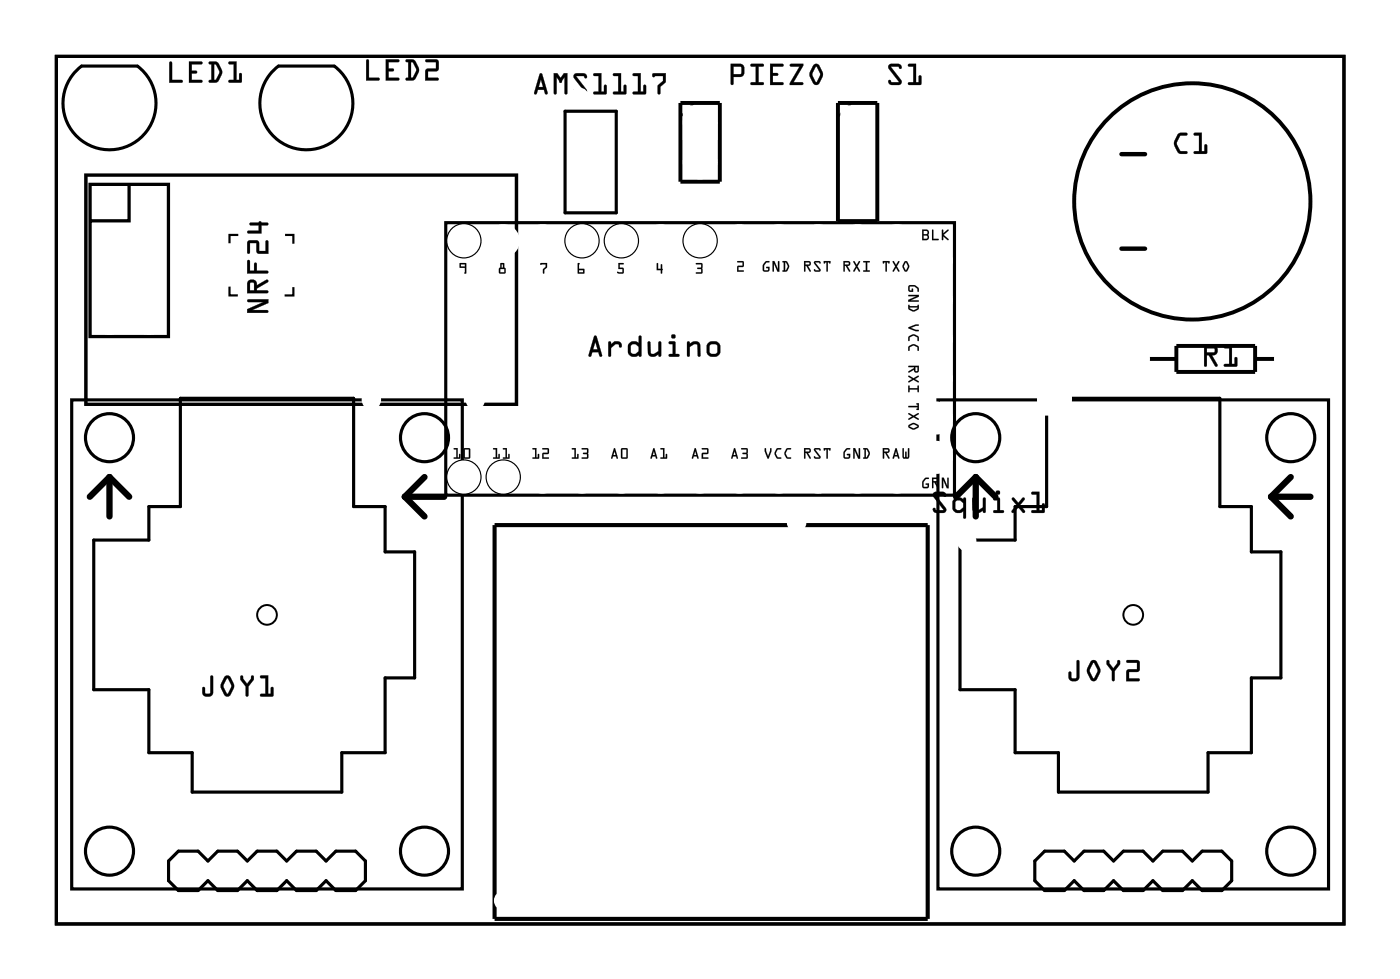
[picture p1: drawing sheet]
<svg xmlns="http://www.w3.org/2000/svg" width="90mm" height="63mm" viewBox="0 0 90 63" stroke-linecap="round" stroke-linejoin="round" font-family="sans-serif">
<g fill="none" stroke="#000" stroke-width=".2">
<path d="M3.6 3.6h83.1v56h-83.1zM5.3 4.3h3.6M5.3 4.3a3 3 0 0 0-.5 4.4 3 3 0 0 0 4.5 0 3 3 0 0 0-.4-4.4M17.5 4.6l.5-.3h3.6a3 3 0 0 1 .5 4.2 3 3 0 0 1-4.3 .4 3 3 0 0 1-.3-4.3zM28.8 14.4h32.8v17.5h-32.8zM36.5 7.2h3.3v6.5h-3.3zM4.6 25.8h25.2v31.5h-25.2zM11.6 25.7h11.2v7h2v2.9h1.9v8.1h-1.9v4.9h-2.8v2.5h-9.6v-2.5h-2.8v-4.1h-3.6v-9.7h3.6v-2.1h2zM60.5 25.8h25.2v31.5h-25.2zM67.5 25.7h11.2v7h2v2.9h1.9v8.1h-1.9v4.9h-2.8v2.5h-9.6v-2.5h-2.8v-4.1h-3.6v-9.7h3.6v-2.1h2zM11.5 54.9h1.3l.6 .6 .6-.6h1.3l.7 .6 .6-.6h1.3l.6 .6 .6-.6h1.3l.6 .6 .7-.6h1.2l.7 .6v1.3l-.7 .6h-1.2l-.7-.6-.6 .6h-1.3l-.6-.6-.6 .6h-1.3l-.6-.6-.7 .6h-1.3l-.6-.6-.6 .6h-1.3l-.6-.6v-1.3zM67.4 54.9h1.3l.6 .6 .6-.6h1.3l.6 .6 .7-.6h1.2l.7 .6 .6-.6h1.3l.6 .6 .6-.6h1.3l.7 .6v1.3l-.7 .6h-1.3l-.6-.6-.6 .6h-1.3l-.6-.6-.7 .6h-1.2l-.7-.6-.6 .6h-1.3l-.6-.6-.6 .6h-1.3l-.6-.6v-1.3z"/>
<circle cx="7.1" cy="28.2" r="1.55"/>
<circle cx="27.4" cy="28.2" r="1.55"/>
<circle cx="62.9" cy="28.2" r="1.55"/>
<circle cx="83.3" cy="28.2" r="1.55"/>
<circle cx="7.1" cy="54.9" r="1.55"/>
<circle cx="27.4" cy="54.9" r="1.55"/>
<circle cx="62.9" cy="54.9" r="1.55"/>
<circle cx="83.3" cy="54.9" r="1.55"/>
</g>
<g fill="#000">
<path d="M34.9 17h.4v.3l-.2 .1v.2l-.1-.2 .2-.2v-.1h-.3zM39.9 17h.3l-.2 .1v.2h.2v.3h-.4v-.1l.4 .1v-.2h-.3zM42.4 17l.1 .3h.1v-.2h.1l.1 .3-.1 .2-.1-.2h-.2zM44.9 17h.4v.6h-.4h.3v-.2l-.2-.1h.2v-.2h-.3zM47.6 16.9h.4v.3h-.4v.2h.4v.1h-.5l.1-.3 .3-.1v-.2h-.3z"/>
<path d="M3.6 3.6h83.1v56h-83.1zM3.6 3.6v56h83.1v-56z"/>
<path d="M10.9 4l.2 .1v1.1l.6-.1a.1 .1 0 0 1 .1 .1 .1 .1 0 0 1-.1 .1h-.8zM11 4l-.1 1.3h.8v-.1h-.6v-1.1zM12.2 4h.8a.1 .1 0 0 1 .1 .1 .1 .1 0 0 1-.1 .1l-.6-.1v.5h.2a.1 .1 0 0 1 .1 .1 .1 .1 0 0 1-.1 0h-.2v.5l.6-.1a.1 .1 0 0 1 .1 .1 .1 .1 0 0 1-.1 .1h-.8zM12.2 4v1.3h.8v-.1h-.6v-.5h.3v-.1h-.3v-.5h.6v-.1zM13.5 4h.5l.3 .7-.2 .6h-.6a.1 .1 0 0 1 0-.1 .1 .1 0 0 1 0-.1l.1 .1v-1.1h-.1zM13.5 4v.1h.1v1.1h-.1v.1h.4l.4-.5v-.3l-.3-.5zM13.8 4.1v1.1l.1-.1 .2-.4-.2-.5zM13.8 4.1l.2 .1 .2 .5-.3 .5h-.1zM14.8 4h.5v1.2h.1v-.4a.1 .1 0 0 1 .1-.1 .1 .1 0 0 1 .1 .1v.5h-.8a.1 .1 0 0 1-.1-.1 .1 .1 0 0 1 .1-.1l.3 .1v-1.1h-.3zM14.8 4v.1h.3v1.1h-.3l-.1 .1h.8v-.6l-.1 .1v.4h-.2l.1-1.2z"/>
<path d="M10.9 4l.2 .1v1.1h.6v.1h-.8zM12.2 4h.9l-.1 .1h-.6v.5h.3v.1h-.3v.5h.6v.1h-.8zM13.5 4h.5a.8 .8 0 0 1 .1 1.2l-.2 .1h-.4v-.1h.1v-1.1h-.1zM13.8 4.1v1.1h.1l.3-.5-.2-.5zM14.8 4h.5v1.2h.1v-.4l.1-.1v.6h-.8l.1-.1h.3v-1.1h-.3z"/>
<path d="M23.6 3.9h.2v1.1h.6a.1 .1 0 0 1 .1 .1 .1 .1 0 0 1-.1 .1h-.8zM23.7 3.9l-.1 1.3h.8v-.2h-.6v-1.1zM24.9 3.8h.8a.1 .1 0 0 1 .1 .1 .1 .1 0 0 1-.1 .1h-.6v.4h.2a.1 .1 0 0 1 .1 .1 .1 .1 0 0 1-.1 .1h-.2v.4h.6a.1 .1 0 0 1 .1 .1 .1 .1 0 0 1-.1 .1h-.8zM24.9 3.8v1.4h.8v-.2h-.6v-.4h.3v-.1v-.1h-.3v-.4h.6v-.1zM26.2 3.9h.5l.3 .6-.2 .6-.6 .1a.1 .1 0 0 1 0-.1 .1 .1 0 0 1 0-.1h.1v-1h-.1zM26.2 3.9v.1h.1v1h-.1v.1l.4 .1 .4-.5v-.4l-.3-.4zM26.5 4v1h.1l.2-.5-.2-.4zM26.5 4l.2 .1 .2 .4-.3 .5h-.1zM27.5 3.9l.6-.1 .2 .1v.7h-.7v.4h.6a.1 .1 0 0 1 .1 .1 .1 .1 0 0 1-.1 .1h-.8l.1-.7 .6-.1v-.4h-.6zM27.5 3.9v.1h.6v.4l-.6 .1-.1 .7h.8v-.2h-.6v-.4l.6-.1 .1-.6-.2-.1z"/>
<path d="M23.6 3.9h.2v1.1h.6v.2h-.8zM24.9 3.8l.9 .1-.1 .1h-.6v.4h.3v.1v.1h-.3v.4h.6v.2h-.8zM26.2 3.9h.5a.8 .8 0 0 1 .1 1.1l-.2 .2-.4-.1v-.1h.1v-1h-.1zM26.5 4v1h.1l.3-.5-.2-.4zM27.5 3.9l.6-.1 .2 .1-.1 .6-.6 .1v.4h.6v.2h-.8l.1-.7 .6-.1v-.4h-.6z"/>
<path d="M29.7 17h.4v.7l-.2-.1 .1-.3h-.4zM29.7 17l-.1 .2 .4 .1v.3h.1v-.6zM29.7 17.1v.1h.3v-.1zM29.7 17h.3v.2h-.3z"/>
<path d="M29.7 17h.4v.6h-.2l.1-.3h-.4zM29.7 17.1v.1h.3v-.1z"/>
<path d="M32.3 17h.2v.3l.1 .1v.2h-.4zM32.3 17l-.1 .6h.4v-.2l-.1-.1v-.3zM32.3 17.4v.2h.2v-.2zM32.3 17.3h.2v.3h-.2zM32.4 17.1v.2v-.2zM32.4 17v.3z"/>
<path d="M32.3 17h.2v.3l.1 .1v.2h-.4zM32.3 17.4v.2h.2v-.2zM32.4 17.1v.2v-.2z"/>
<path d="M5.4 11.2v15h28v-15zM5.7 11.4h27.5v14.6h-27.5z"/>
<path d="M34.8 4.7l.2 .1 .3 1.2v.1h-.1l-.1-.3h-.4l-.1 .3-.1-.1zM34.8 4.8l-.3 1.2 .1 .1 .1-.3h.4l.1 .2 .1 .1v-.1l-.3-1.2zM34.9 5.1l-.2 .5h.3zM34.9 5.1l.1 .5h-.3zM35.7 4.7h.3l.2 .3 .2-.3h.2v1.3a.1 .1 0 0 1-.1 .1 .1 .1 0 0 1-.1-.1v-1l-.1 .2a.11 .11 0 0 1-.1 .2 .11 .11 0 0 1-.1-.2l-.2-.2v1a.1 .1 0 0 1-.1 .1 .1 .1 0 0 1-.1-.1zM35.7 4.7v1.3l.1 .1 .1-.1v-1.1l.3 .4 .2-.4v1.1l.1 .1 .1-1.4h-.2l-.2 .3-.3-.3zM37.1 4.8l.6-.1 .2 .3a.13 .13 0 0 1-.2 0 .13 .13 0 0 1-.1-.1h-.4l.6 .9a.21 .21 0 0 1 .1 .2 .21 .21 0 0 1-.2 .1h-.6l-.1-.2a.13 .13 0 0 1 .1-.1 .13 .13 0 0 1 .1 .1h.5l-.7-.8zM37.1 4.8l-.1 .2 .7 .9h-.5l-.1-.1-.1 .1 .2 .2h.5l.1-.3-.6-.9h.4l.2 .1v-.1l-.2-.2zM38.3 4.7h.5v1.2h.2v-.3a.1 .1 0 0 1 0-.1 .1 .1 0 0 1 .1 .1v.5h-.7a.1 .1 0 0 1-.1-.1 .1 .1 0 0 1 .1-.1h.2v-1h-.3zM38.3 4.8v.1h.3v1h-.3v.1l.8 .1v-.6h-.1v.4h-.2v-1.2zM39.6 4.7h.5v1.2h.1v-.3a.1 .1 0 0 1 .1-.1 .1 .1 0 0 1 .1 .1v.5h-.8a.1 .1 0 0 1-.1-.1 .1 .1 0 0 1 .1-.1h.3v-1h-.3zM39.6 4.8v.1h.3v1h-.3v.1l.7 .1v-.6h-.1v.4h-.1v-1.2zM40.8 4.7h.5v1.2h.2v-.3a.1 .1 0 0 1 .1-.1 .1 .1 0 0 1 .1 .1v.5h-.8a.1 .1 0 0 1-.1-.1 .1 .1 0 0 1 .1-.1h.3v-1h-.3zM40.8 4.8l.1 .1h.3v1h-.3l-.1 .1 .8 .1v-.6h-.1v.4h-.2v-1.2zM42.1 4.7h.9l-.1 .6-.3 .3v.4a.1 .1 0 0 1-.1 .1 .1 .1 0 0 1-.1-.1v-.5l.4-.3v-.3h-.5l-.2 .1zM42.1 4.8v.2l.7-.1v.3l-.4 .4v.4l.1 .1 .1-.5 .3-.3v-.6z"/>
<path d="M34.8 4.7l.2 .1 .3 1.2v.1h-.1l-.1-.3h-.4l-.1 .3-.1-.1zM34.9 5.1l-.2 .5h.3zM35.7 4.7h.2l.3 .3 .2-.3h.2l-.1 1.4-.1-.1v-1l-.2 .2a.1 .1 0 0 1 0 .1 .1 .1 0 0 1-.1-.1l-.2-.2v1l-.1 .1zM37.1 4.8l.5-.1 .2 .2v.2l-.1-.2h-.5l.7 .9-.2 .3h-.5l-.2-.2 .1-.1 .1 .1h.5l-.7-.9zM38.3 4.8l.5-.1v1.2h.2v-.4h.1v.6l-.8-.1v-.1h.3v-1h-.3zM39.6 4.8l.5-.1v1.2h.1v-.4h.2v.6l-.9-.1 .1-.1h.3v-1h-.3zM40.8 4.8l.5-.1v1.2h.2v-.4h.1v.6l-.8-.1 .1-.1h.3v-1h-.3zM42.1 4.8l.8-.1v.6l-.3 .3-.1 .5-.1-.1v-.4l.4-.4v-.3l-.7 .1z"/>
<path d="M34.9 17h.4v.3l-.2 .1v.3l-.1-.3 .2-.2v-.1h-.3zM34.9 17v.1l.3-.1v.2l-.2 .2 .1 .2v-.2l.2-.1v-.3z"/>
<path d="M37.3 17h.1v.3l.3 .1v.3l-.4-.1zM37.3 17v.6h.4v-.2l-.4-.1 .1-.3zM37.4 17.4v.2h.2v-.2zM37.3 17.4h.3v.2h-.3z"/>
<path d="M37.3 17h.1v.3l.3 .1v.2h-.4zM37.4 17.4v.2h.2v-.2z"/>
<path d="M39.9 17h.3l-.2 .1v.2h.2v.3h-.4v-.1l.4 .1v-.2h-.3zM39.9 17v.4l.3-.1v.3l-.4-.1v.1h.4v-.3h-.2v-.3h.2z"/>
<path d="M42.4 17h.1v.3h.1v-.2h.1l.1 .3-.1 .3-.1-.3h-.2zM42.4 17v.4h.2l.1 .2v-.5h-.1v.2h-.2v-.3z"/>
<path d="M44.9 17h.4v.6h-.4h.3v-.2l-.2-.1 .2-.1v-.1h-.3zM44.9 17h.3v.3h-.2l.2 .1v.2h-.3h.4v-.6z"/>
<path d="M47.1 4.1h.7l.2 .3-.1 .5-.6 .1v.4a.1 .1 0 0 1-.1 .1 .1 .1 0 0 1-.1-.1zM47.1 4.1v1.3l.1 .1 .1-.1v-.4l.6-.1 .1-.5-.2-.3zM47.3 4.3v.5h.5v-.5zM47.3 4.3h.5v.5h-.5zM48.4 4.1h.8a.1 .1 0 0 1 .1 .1 .1 .1 0 0 1-.1 .1h-.3v1h.3a.1 .1 0 0 1 .1 .1 .1 .1 0 0 1-.1 .1h-.7a.1 .1 0 0 1-.1-.1 .1 .1 0 0 1 .1-.1h.3v-1h-.3zM48.4 4.2l.1 .1h.3v1h-.3l-.1 .1 .8 .1v-.2h-.3v-1h.3l.1-.1zM49.7 4.1h.8a.1 .1 0 0 1 .1 .1 .1 .1 0 0 1-.1 .1h-.6v.4h.2a.1 .1 0 0 1 .1 .1 .1 .1 0 0 1-.1 .1h-.2v.4h.6a.1 .1 0 0 1 .1 .1 .1 .1 0 0 1-.1 .1h-.8zM49.7 4.1v1.4h.8v-.2h-.7v-.4h.3l.1-.1-.1-.1h-.3v-.4h.7v-.1zM51 4.1h.8l-.6 1.2h.5a.1 .1 0 0 1 .1 .1 .1 .1 0 0 1-.1 .1h-.8l.7-1.2h-.6zM51 4.2v.1h.6l-.7 1.2h.9v-.2h-.6l.6-1.2zM52.5 4.2l.2-.1 .1 .1 .3 .5-.2 .7a.25 .25 0 0 1-.5 0l-.2-.6zM52.5 4.2l-.3 .6 .2 .6a.25 .25 0 0 0 .5 0l.2-.6-.2-.6a.23 .23 0 0 0-.4 0zM52.6 4.3l-.2 .5 .3 .5 .2-.5zM52.6 4.3h.1l.2 .5-.2 .5-.3-.5z"/>
<path d="M47.1 4.1h.7l.2 .3-.1 .5-.6 .1v.4l-.1 .1-.1-.1zM47.3 4.3v.5h.5v-.5zM48.4 4.1l.9 .1-.1 .1h-.3v1h.3v.2l-.8-.1 .1-.1h.3v-1h-.3zM49.7 4.1l.8 .1v.1h-.6v.4h.2l.1 .1-.1 .1h-.2v.4h.6v.2h-.8zM51 4.1h.8l-.6 1.2h.6v.2h-.9l.7-1.2h-.6zM52.5 4.2l.2-.1 .1 .1 .3 .5-.2 .7a.25 .25 0 0 1-.5 0l-.2-.6zM52.6 4.3l-.2 .5 .3 .5 .2-.5z"/>
<path d="M47.6 16.8l.4 .1v.3h-.4v.2h.4v.1h-.5l.1-.3 .3-.1v-.2h-.3zM47.6 16.9h.3v.2l-.3 .1-.1 .3h.5v-.1h-.4v-.2h.4v-.3z"/>
<path d="M49.4 16.9h.2h-.2l-.1 .3v.2h.2l.1-.1-.2-.1h.2v.3l-.4-.1v-.3zM49.4 16.9l-.2 .2v.3l.4 .1v-.3h-.2l.2 .1-.1 .1h-.2v-.2l.1-.3h.2zM49.8 16.8h.2l.2 .6v-.5h.1v.6h-.1l-.3-.5v.5h-.1zM49.8 16.8v.7h.1v-.5l.3 .5h.1v-.6h-.1v.5l-.2-.6zM50.5 16.8l.3 .1 .1 .2-.2 .4h-.2l.1-.1v-.5zM50.5 16.9h.1v.5l-.1 .1h.2l.2-.2v-.2l-.2-.2zM50.6 16.9l.1 .5 .1-.2zM50.6 16.9l.2 .3-.1 .2z"/>
<path d="M49.4 16.9h.2h-.2l-.1 .3v.2h.2l.1-.1-.2-.1h.2v.3l-.4-.1v-.3zM49.8 16.8h.2l.2 .6v-.5h.1v.6h-.1l-.3-.5v.5h-.1zM50.5 16.9h.2a.4 .4 0 0 1 .1 .6h-.3l.1-.1v-.5zM50.6 16.9l.1 .5 .1-.2z"/>
<path d="M51.9 16.8h.3a.16 .16 0 0 1 .1 .2 .16 .16 0 0 1-.2 .2l.2 .3h-.1l-.2-.3-.1 .3zM51.9 16.8v.7l.1-.4 .3 .4-.2-.4a.16 .16 0 0 0 .2-.1 .16 .16 0 0 0-.1-.2zM52 16.9v.2l.2-.1v-.1zM52 16.9h.2v.1l-.2 .1zM52.5 16.9l.3-.1 .1 .1v.1l-.3-.1 .3 .5v.1h-.4v-.1h.4l-.4-.4zM52.5 16.9v.1l.4 .4h-.4l.4 .1v-.1l-.3-.5 .3 .1v-.1zM53.1 16.8h.5l-.1 .2-.1-.1v.6h-.1v-.6l-.1 .1zM53.1 16.8l.1 .2 .1-.1 .1 .6v-.6l.1 .1 .1-.2z"/>
<path d="M51.9 16.8h.3a.16 .16 0 0 1 .1 .2 .16 .16 0 0 1-.2 .2l.2 .3h-.1l-.2-.3-.1 .3zM52 16.9v.2l.2-.1v-.1zM52.5 16.9l.3-.1 .1 .1v.1l-.3-.1 .3 .5v.1h-.4v-.1h.4l-.4-.4zM53.1 16.8h.5l-.1 .2-.1-.1v.6l-.1-.6-.1 .1z"/>
<path d="M54.4 16.8h.3a.16 .16 0 0 1 .2 .2 .16 .16 0 0 1-.2 .2l.1 .3-.3-.3-.1 .3zM54.4 16.8v.7l.1-.4 .3 .4-.1-.4a.16 .16 0 0 0 .1-.1 .16 .16 0 0 0-.1-.2zM54.5 16.9v.2l.2-.1v-.1zM54.5 16.9h.2l.1 .1-.3 .1zM55.1 16.8l.2 .3 .1-.2h.1l-.2 .3 .2 .3-.2-.2-.2 .2h-.1l.2-.3zM55.1 16.9l.1 .3-.2 .3h.1l.2-.2 .2 .2-.2-.3 .2-.3h-.1l-.1 .2zM55.7 16.8l.4 .1h-.2v.5h.2v.1h-.4l.2-.1v-.5h-.2zM55.7 16.9h.2v.5l-.2 .1h.4v-.1h-.2v-.5h.2z"/>
<path d="M54.4 16.8h.3a.16 .16 0 0 1 .1 .2 .16 .16 0 0 1-.1 .2l.1 .3-.3-.3-.1 .3zM54.5 16.9v.2l.3-.1-.1-.1zM55.1 16.9l.2 .2 .1-.2h.1l-.2 .3 .2 .3-.2-.2-.2 .2h-.1l.2-.3zM55.7 16.9h.4h-.2v.5h.2v.1h-.4l.2-.1v-.5z"/>
<path d="M56.9 16.8h.5v.2l-.2-.1v.6h-.1v-.6l-.1 .1zM56.9 16.8l.1 .2 .1-.1 .1 .6v-.6l.2 .1v-.2zM57.6 16.8l.2 .3 .1-.2h.1l-.1 .3 .1 .3-.2-.2-.1 .2h-.1l.1-.3zM57.6 16.9l.2 .3-.2 .3h.1l.1-.2 .2 .2-.2-.3 .2-.3h-.1l-.1 .2zM58.3 16.9h.2l.2 .2-.2 .4h-.2l-.1-.3zM58.4 16.9l-.2 .3 .1 .3h.2l.1-.4-.1-.2zM58.4 16.9l-.1 .3 .1 .2 .2-.2zM58.4 16.9l.2 .3-.2 .2-.1-.2z"/>
<path d="M56.9 16.8h.5v.2l-.2-.1v.6l-.1-.6-.1 .1zM57.6 16.9l.2 .2 .1-.2h.1l-.1 .3 .1 .3-.2-.2-.1 .2h-.1l.1-.3zM58.4 16.9h.1l.2 .2-.2 .4h-.1l-.2-.3zM58.4 16.9l-.1 .3 .1 .2 .2-.2z"/>
<path d="M57.4 4.2l.6-.1 .2 .3a.13 .13 0 0 1-.2 0 .13 .13 0 0 1-.1-.1h-.4l.6 .9a.21 .21 0 0 1 .1 .2 .21 .21 0 0 1-.2 .1h-.6l-.1-.3a.13 .13 0 0 1 .1 0 .13 .13 0 0 1 .1 .1h.5l-.7-.9zM57.4 4.2l-.1 .2 .7 .9h-.5l-.1-.1-.1 .1 .2 .2h.5l.1-.3-.6-.9h.4l.2 .1v-.1l-.2-.2zM58.6 4.1h.5v1.2h.2v-.4a.1 .1 0 0 1 .1 0v.6h-.7a.1 .1 0 0 1-.1-.1 .1 .1 0 0 1 .1-.1h.2v-1h-.3zM58.6 4.2v.1h.3v1h-.3v.1l.8 .1v-.6h-.1v.4h-.2v-1.2z"/>
<path d="M57.4 4.2l.5-.1 .3 .2-.1 .1-.1-.1h-.5l.7 .9-.2 .3h-.5l-.2-.2 .1-.1 .1 .1h.5l-.7-.9zM58.6 4.1h.5v1.2h.2v-.4h.1v.6l-.8-.1v-.1h.3v-1h-.3z"/>
<path d="M58.6 18.4h.1a.43 .43 0 0 1 .6 .4h-.1v-.2l-.2-.1h-.3v.2h.1l.1-.1v.2h-.2l-.1-.1zM58.6 19h.7v.1l-.6 .3h.6l-.7 .1v-.2l.5-.2h-.5zM58.6 19.7h.1h.5l.1 .2a.4 .4 0 0 1-.6 .1zM58.7 19.8l.2 .2 .3-.1z"/>
<path d="M58.6 18.4h.5l.2 .2v.2h-.1v-.2l-.2-.1h-.3v.2h.1l.1-.1v.2h-.2l-.1-.1zM58.6 18.4v.3l.1 .1h.2v-.2l-.1 .1h-.1v-.2h.3l.3 .3v-.2l-.2-.2zM58.6 19h.7v.1l-.6 .3h.5h.1l-.7 .1v-.2l.5-.2h-.5zM58.6 19v.1h.5l-.5 .2v.2l.7-.1h-.6l.6-.3v-.1zM58.6 19.7h.1h.5l.1 .2-.4 .2-.3-.2zM58.6 19.7v.2l.2 .2h.2l.3-.2-.1-.2h-.5zM58.7 19.8l.2 .2 .3-.2zM58.7 19.8l.5 .1-.3 .1z"/>
<path d="M59.5 14.8h.3l.1 .1v.2v.2l-.1 .2h-.3zM59.5 14.8v.7h.2a.2 .2 0 0 0 .2-.1 .2 .2 0 0 0 0-.3 .2 .2 0 0 0 0-.2 .2 .2 0 0 0-.2-.1zM59.6 15.2v.2h.2v-.2zM59.6 15.2h.2v.2h-.2zM59.6 14.9v.2l.2-.1v-.1zM59.6 14.9h.2v.2h-.2zM60.1 14.8h.1v.6h.3v.1h-.4zM60.1 14.8v.7h.4v-.1h-.3v-.6zM60.8 14.8v.3l.4-.3-.3 .3 .3 .3v.1l-.3-.3-.1 .3zM60.8 14.8v.7v-.3l.4 .3-.3-.4 .3-.3-.4 .3z"/>
<path d="M59.5 14.8h.3l.1 .1v.4l-.1 .2h-.3zM59.6 15.2v.2h.2v-.2zM59.6 14.9v.2l.2-.1v-.1zM60.1 14.8h.1v.6h.3v.1h-.4zM60.8 14.8v.3l.4-.3-.3 .3 .3 .4-.4-.3v.3z"/>
<path d="M76 8.6h.5a.1 .1 0 0 1 .1 .1 .1 .1 0 0 1-.1 .1h-.4l-.2 .4 .2 .5h.4a.1 .1 0 0 1 .1 .1 .1 .1 0 0 1-.1 .1h-.5l-.2-.5-.1-.2zM76 8.7l-.2 .4a.83 .83 0 0 0 .3 .8h.4l.1-.1h-.1l-.4-.1-.2-.3v-.3l.2-.4h.4h.1l-.1-.1h-.3zM77 8.6h.5v1.2h.2v-.4a.1 .1 0 0 1 .1-.1 .1 .1 0 0 1 .1 .1v.5h-.8a.1 .1 0 0 1-.1-.1 .1 .1 0 0 1 .1-.1l.2 .1v-1.1h-.2zM77 8.6l.1 .1h.3v1.1h-.3l-.1 .1h.8v-.6l-.1 .1v.4h-.2v-1.2z"/>
<path d="M76 8.7l.2-.1h.4l-.1 .1-.4 .1-.2 .4 .2 .5 .4 .1 .1 .1h-.1a.6 .6 0 0 1-.8-.6l.1-.2zM77 8.6h.5v1.2h.2v-.4l.1-.1v.6h-.8l.1-.1h.2v-1.1h-.2z"/>
<path d="M16 19.3h1.3v.2l-1 .5h.9l.1 .1-1.4 .1v-.3l1.1-.4h-1zM16 18.1a.32 .32 0 0 1 .4 0 .32 .32 0 0 1 .2 .3l.7-.4v.2l-.7 .4v.1h.6l.1 .2h-1.4zM16.1 18.2v.5h.3v-.4zM16 16.8h.1v.7h.3v-.5l.1-.1 .1 .1v.5h.6l.1 .1h-1.4zM16 15.6l.6-.1 .1 .2v.5h.4v-.6l.2-.1v.9l-.7-.1-.1-.6h-.4v.6l-.1 .1zM16.1 14.4h.6l.1-.1 .5 .1v.1h-.4v.6h-.9v-.1v-.1h.7v-.4h-.6z"/>
<path d="M16 19.3h1.3v.2l-1 .5h.9a.1 .1 0 0 1 .1 .1 .1 .1 0 0 1-.1 .1h-1.3v-.3l1.1-.4h-1zM16 19.3v.2h1l-1.1 .4v.3l1.4-.1-.1-.1h-.9l1-.5v-.2zM16 18.1a.32 .32 0 0 1 .4 0 .32 .32 0 0 1 .2 .3l.6-.4a.1 .1 0 0 1 .1 .1 .1 .1 0 0 1 0 .1l-.7 .4v.1h.6a.1 .1 0 0 1 .1 .1 .1 .1 0 0 1-.1 .1h-1.3v-.6zM16 18.1l-.1 .8h1.4l-.1-.2h-.6v-.1l.7-.4-.1-.1-.6 .3a.31 .31 0 0 0-.2-.3 .31 .31 0 0 0-.4 0zM16.2 18.2l-.1 .5h.3v-.4zM16.1 18.2l.3 .1v.4h-.3zM16 16.8h.1v.7h.3v-.5a.1 .1 0 0 1 .1-.1 .1 .1 0 0 1 .1 .1v.5h.6a.1 .1 0 0 1 .1 .1 .1 .1 0 0 1-.1 0h-1.3zM16 16.8l-.1 .8h1.4l-.1-.1h-.6v-.5h-.1h-.1v.5h-.3v-.7zM16 15.5h.7v.7h.4v-.6a.1 .1 0 0 1 .1-.1 .1 .1 0 0 1 .1 .1v.8l-.7-.1-.1-.6h-.4v.6a.1 .1 0 0 1-.1 .1 .1 .1 0 0 1-.1-.1zM16 15.6v.8l.1-.1v-.6h.4l.1 .6 .7 .1-.1-.9-.1 .1v.6h-.4v-.5l-.1-.2zM16.1 14.4h.6a.09 .09 0 0 1 .1-.1 .09 .09 0 0 1 .1 .1h.3a.1 .1 0 0 1 .1 0 .1 .1 0 0 1-.1 .1h-.3v.6h-.9a.1 .1 0 0 1-.1-.1 .1 .1 0 0 1 .1-.1h.7v-.4h-.6zM16.1 14.4l.1 .1h.5v.4h-.7v.1l.9 .1v-.6h.3l.1-.1-.5-.1-.1 .1z"/>
<path d="M29.3 28.9h.2v.6h.1l.1-.2v.3h-.4l.1-.1v-.5h-.1zM29.3 28.9l.1 .1v.5l-.1 .1h.4v-.3l-.1 .2h-.1v-.6zM29.9 28.9l.4 .1v.6l-.4-.1zM29.9 28.9v.6l.4 .1v-.6zM30 29v.5h.2v-.5zM30 29h.3v.5h-.3z"/>
<path d="M29.3 28.9h.2v.6h.1l.1-.2v.3h-.4l.1-.1v-.5zM29.9 28.9l.4 .1v.6l-.4-.1zM30 29v.5h.2v-.5z"/>
<path d="M31.8 28.9h.3v.6h.1v-.2v.3h-.4l.2-.1v-.5h-.2zM31.8 28.9l.2 .1v.5l-.2 .1h.4v-.3v.2h-.1v-.6zM32.4 28.9h.3v.6h.1v-.2v.3h-.4l.2-.1v-.5h-.1zM32.5 28.9l.1 .1v.5l-.2 .1h.4v-.3v.2h-.1v-.6z"/>
<path d="M31.8 28.9h.3v.6h.1v-.2v.3h-.4l.2-.1v-.5zM32.4 28.9h.3v.6h.1v-.2v.3h-.4l.2-.1v-.5z"/>
<path d="M34.4 28.9h.2v.6h.1l.1-.2v.3h-.5l.2-.1v-.5h-.1zM34.4 28.9l.1 .1v.5l-.2 .1h.5v-.3l-.1 .2h-.1v-.6zM35 28.9l.4 .1v.3h-.3v.2h.3v.1h-.4v-.4h.3v-.2h-.3zM35 28.9v.1h.3v.2h-.3v.4h.4v-.1h-.3v-.2h.3v-.3z"/>
<path d="M34.4 28.9h.2v.6h.1l.1-.2v.3h-.5l.2-.1v-.5zM35 28.9l.4 .1v.3h-.3v.2h.3v.1h-.4v-.4h.3v-.2h-.3z"/>
<path d="M36.9 28.9h.2v.6h.1l.1-.2v.3h-.4l.2-.1v-.5h-.2zM36.9 28.9l.2 .1v.5l-.2 .1h.4v-.3l-.1 .2h-.1v-.6zM37.5 28.9l.5 .1-.1 .6h-.4l.4-.1-.1-.2-.2-.1h.2l.1-.2h-.4zM37.5 28.9v.1h.4v.2h-.3l.3 .1v.2l-.4 .1h.4v-.6z"/>
<path d="M36.9 28.9h.2v.6h.1l.1-.2v.3h-.4l.2-.1v-.5zM37.5 28.9l.4 .1v.6h-.4l.4-.1v-.2l-.3-.1h.3v-.2h-.4z"/>
<path d="M38.3 21.7h.2l.3 1.2v.1h-.1l-.1-.3h-.4l-.1 .3h-.1zM38.4 21.7l-.4 1.2 .1 .1 .1-.3h.4l.1 .2 .1 .1v-.1l-.3-1.2zM38.4 22.1l-.1 .4h.2zM38.4 22l.2 .5h-.4zM39.3 22h.1v.2l.2-.2a.33 .33 0 0 1 .4 0 .33 .33 0 0 1 .1 .4 .14 .14 0 0 1-.2 0 .14 .14 0 0 1 0-.2h-.2l-.3 .2v.5a.1 .1 0 0 1-.1 .1 .1 .1 0 0 1-.1-.1zM39.3 22.1v.9h.1v-.6l.3-.2h.2l.2 .2a.23 .23 0 0 0 0-.3 .23 .23 0 0 0-.3-.1h-.2l-.2 .2v-.1zM40.6 22.1l.2-.1 .4 .1v-.4a.1 .1 0 0 1 .1-.1 .1 .1 0 0 1 .1 .1v1.2a.1 .1 0 0 1-.1 .1 .1 .1 0 0 1-.1-.1l-.2 .1-.4-.1-.1-.2zM40.7 22.1l-.2 .2 .1 .6 .2 .1h.3l.1-.1v.1h.1v-1.3h-.1v.5l-.2-.2zM40.7 22.3v.4l.1 .1h.2l.2-.1v-.4l-.2-.1zM40.7 22.3l.3-.1 .2 .2v.3l-.2 .1-.3-.1zM41.8 22l.2 .1v.7h.1l.4-.1v-.6a.1 .1 0 0 1 .1-.1 .1 .1 0 0 1 .1 .1v.8a.11 .11 0 0 1-.2 .1 .1 .1 0 0 1 0-.1 .39 .39 0 0 1-.7-.1zM41.8 22.1v.7a.32 .32 0 0 0 .5 .2l.2-.2v.2h.1v-.9h-.1v.6l-.4 .1h-.1l-.1-.7zM43.2 22h.4v.8h.1a.1 .1 0 0 1 .1 .1 .1 .1 0 0 1-.1 .1h-.5a.1 .1 0 0 1-.1-.1 .1 .1 0 0 1 .1-.1h.2v-.6h-.2zM43.2 22.1v.1h.2v.6h-.2l-.1 .2h.7v-.1l-.2-.1v-.7zM43.3 21.7a.15 .15 0 0 1 .3 0 .15 .15 0 0 1-.3 0zM43.3 21.7a.15 .15 0 0 0 .3 0 .15 .15 0 0 0-.3 0zM44.3 22h.2v.2a.39 .39 0 0 1 .7 .1v.6a.09 .09 0 0 1-.1 .1 .09 .09 0 0 1-.1-.1v-.6l-.2-.1-.3 .2v.5a.1 .1 0 0 1-.1 .1 .1 .1 0 0 1-.1-.1zM44.4 22.1v.9l.1-.1v-.5l.3-.2h.2v.8h.2v-.7a.32 .32 0 0 0-.5-.2l-.2 .1v-.1zM45.5 22.5a.55 .55 0 0 1 1.1 0 .55 .55 0 0 1-1.1 0zM45.6 22.5a.49 .49 0 0 0 .9 0 .49 .49 0 0 0-.9 0zM45.8 22.3v.5h.1h.4l-.1-.6h-.3zM45.8 22.3l.3-.1 .2 .1v.4l-.1 .1h-.3h-.1z"/>
<path d="M38.4 21.7h.1l.3 1.2v.1h-.1l-.1-.3h-.4l-.1 .3h-.1zM38.4 22.1l-.1 .4h.2zM39.3 22h.1v.2l.2-.2a.33 .33 0 0 1 .4 0 .33 .33 0 0 1 .1 .4 .12 .12 0 0 1-.2 0 .12 .12 0 0 1 0-.2h-.2l-.3 .2v.6h-.1zM40.6 22.1l.2-.1 .4 .1v-.4h.2v1.3h-.1l-.1-.1-.4 .1-.2-.1-.1-.2zM40.7 22.3v.4l.3 .1 .2-.1v-.3l-.2-.2zM41.8 22l.1 .1 .1 .7h.1l.4-.1v-.6l.1-.1v1h-.1v-.1a.38 .38 0 0 1-.4 .1 .38 .38 0 0 1-.3-.2zM43.2 22l.4 .1v.7l.2 .1v.1h-.7l.1-.2h.2v-.6h-.2zM43.3 21.7a.15 .15 0 0 1 .3 0 .15 .15 0 0 1-.3 0zM44.3 22h.2v.2a.38 .38 0 0 1 .4-.2 .38 .38 0 0 1 .3 .3v.7h-.2v-.8h-.2l-.3 .2v.6h-.1zM45.6 22.5a.5 .5 0 0 1 .9 0 .5 .5 0 0 1-.9 0zM45.8 22.3v.5h.1h.3l.1-.1v-.4l-.2-.1z"/>
<path d="M39.6 28.9h.1l.1 .7-.1-.2h-.2v.2h-.1zM39.6 28.9l-.2 .6 .1 .1v-.2h.2l.1 .2zM39.6 29.1v.3h.1zM39.6 29.1l.1 .3h-.1zM40.1 28.9l.4 .1-.1 .6-.3-.1zM40.1 28.9v.6l.3 .1 .1-.6zM40.1 29v.5h.3v-.5zM40.1 29h.3v.5h-.3z"/>
<path d="M39.6 28.9l.2 .7-.1-.2h-.2v.2h-.1zM39.6 29.1v.3h.1zM40.1 28.9l.4 .1-.1 .6-.3-.1zM40.1 29v.5h.3v-.5z"/>
<path d="M42.2 28.9l.2 .7-.1-.2h-.2l-.1 .2zM42.2 28.9l-.2 .6v.1l.1-.2h.2l.1 .2zM42.2 29.1l-.1 .3h.2zM42.2 29.1l.1 .3h-.2zM42.6 28.9h.3v.6l.1-.2v.3h-.4l.2-.1v-.5h-.2zM42.6 28.9l.2 .1v.5l-.2 .1h.4v-.3v.2h-.1v-.6z"/>
<path d="M42.2 28.9l.2 .7-.1-.2h-.2l-.1 .2zM42.2 29.1l-.1 .3h.2zM42.6 28.9h.3v.6l.1-.2v.3h-.4l.2-.1v-.5z"/>
<path d="M44.8 28.9h.1l.1 .7-.1-.2h-.2v.2h-.1zM44.8 28.9l-.2 .6 .1 .1v-.2h.2l.1 .2zM44.8 29.1v.3h.1zM44.8 29.1l.1 .3h-.1zM45.3 28.9l.4 .1v.3h-.3v.2h.3v.1h-.4v-.4h.3v-.2h-.3zM45.3 28.9v.1h.3v.2h-.3v.4h.4v-.1h-.4v-.2h.4v-.3z"/>
<path d="M44.8 28.9l.2 .7-.1-.2h-.2v.2h-.1zM44.8 29.1v.3h.1zM45.3 28.9l.4 .1v.3h-.3v.2h.3v.1h-.4v-.4h.3v-.2h-.3z"/>
<path d="M47.4 28.9l.2 .7-.1-.2h-.2l-.1 .2zM47.4 28.9l-.2 .6v.1l.1-.2h.2l.1 .2zM47.4 29.1l-.1 .3h.2zM47.4 29.1l.1 .3h-.2zM47.8 28.9l.4 .1v.6h-.4l.4-.1-.1-.2-.2-.1h.2l.1-.2h-.4zM47.8 28.9v.1h.4l-.1 .2h-.2l.2 .1 .1 .2-.4 .1h.4v-.6z"/>
<path d="M47.4 28.9l.2 .7-.1-.2h-.2l-.1 .2zM47.4 29.1l-.1 .3h.2zM47.8 28.9l.4 .1v.6h-.4l.4-.1-.1-.2-.2-.1h.2l.1-.2h-.4z"/>
<path d="M49.3 28.9h.1l.1 .5 .2-.5h.1l-.2 .7-.3-.5zM49.3 28.9v.2l.3 .5 .2-.7h-.1l-.2 .5zM50.1 28.9h.3l-.2 .1-.1 .2 .1 .3h.2v.1h-.3l-.1-.3zM50.1 28.9l-.1 .4a.3 .3 0 0 0 .4 .3v-.1h-.2l-.2-.3 .2-.2 .2-.1zM50.7 28.9h.3l-.2 .1-.1 .2 .1 .3h.2v.1h-.2l-.2-.3zM50.7 28.9l-.1 .4a.3 .3 0 0 0 .4 .3v-.1h-.2l-.1-.3 .1-.2 .2-.1z"/>
<path d="M49.3 28.9h.1l.1 .5 .2-.5h.1l-.2 .7-.3-.5zM50.1 28.9h.3l-.2 .1-.1 .2 .1 .3h.2v.1a.31 .31 0 0 1-.4-.4zM50.7 28.9h.3l-.2 .1-.1 .2 .1 .3h.2v.1a.31 .31 0 0 1-.4-.4z"/>
<path d="M51.9 28.9h.3a.16 .16 0 0 1 .1 .2 .16 .16 0 0 1-.2 .1l.2 .4h-.1l-.2-.4-.1 .4zM51.9 28.9v.7l.1-.4 .3 .4-.2-.4a.16 .16 0 0 0 .2-.1 .16 .16 0 0 0-.1-.2zM52 29v.1h.2v-.1zM52 29h.2v.1h-.2zM52.5 28.9h.3l.1 .1v.1l-.3-.1 .3 .5v.1l-.4-.1v-.1l.4 .1-.4-.4zM52.5 28.9v.2l.4 .4-.4-.1v.1l.4 .1v-.1l-.3-.5 .3 .1v-.1zM53.1 28.9h.5l-.1 .2-.1-.1v.6l-.1-.1v-.5l-.1 .1zM53.1 28.9l.1 .2 .1-.1 .1 .6v-.6l.1 .1 .1-.2z"/>
<path d="M51.9 28.9h.3a.16 .16 0 0 1 .1 .2 .16 .16 0 0 1-.2 .1l.2 .4h-.1l-.2-.4-.1 .4zM52 29v.1h.2v-.1zM52.5 28.9h.3l.1 .1v.1l-.3-.1 .3 .5v.1l-.4-.1v-.1l.4 .1-.4-.4zM53.1 28.9h.5l-.1 .2-.1-.1v.6l-.1-.6-.1 .1z"/>
<path d="M54.6 29l.2-.1-.1 .1-.2 .2v.3h.2l.1-.1-.2-.1h.3l-.1 .3-.4-.1v-.3zM54.6 29l-.2 .2v.3l.4 .1v-.3h-.2l.2 .1-.1 .1h-.2v-.3l.1-.2 .2-.1zM55 28.9h.2l.2 .5v-.5h.1v.7h-.1l-.3-.5v.4l-.1 .1zM55 28.9v.7l.1-.1v-.4l.3 .5h.1v-.7h-.1v.5l-.2-.5zM55.7 28.9h.3l.1 .3-.2 .4h-.2l.1-.1v-.5zM55.7 28.9l.1 .1v.5l-.1 .1h.2l.2-.3v-.1l-.1-.3zM55.9 29v.5l.1-.3zM55.8 29l.2 .2-.1 .3z"/>
<path d="M54.6 29l.2-.1-.1 .1-.2 .2v.3h.3v-.1l-.2-.1h.2v.3l-.4-.1v-.3zM55 28.9h.2l.2 .5v-.5h.1v.7h-.1l-.3-.5v.4l-.1 .1zM55.7 28.9h.3a.4 .4 0 0 1 0 .6l-.3 .1 .1-.1v-.5zM55.9 29v.5l.1-.3z"/>
<path d="M56.9 28.9h.4a.16 .16 0 0 1 .1 .2 .16 .16 0 0 1-.2 .1l.2 .4h-.1l-.3-.4v.4zM56.9 28.9l.1 .7v-.4l.4 .4-.2-.4a.16 .16 0 0 0 .2-.1 .16 .16 0 0 0-.1-.2zM57 29v.1h.3v-.1zM57 29h.3v.1h-.3zM57.8 28.9l.2 .7-.1-.2h-.2v.2h-.1zM57.8 28.9l-.2 .6v.1l.1-.2h.2l.1 .2zM57.8 29.1l-.1 .3h.2zM57.8 29.1l.1 .3h-.2zM58.2 28.9h.1v.6l.1-.4 .1 .4h.1v-.6h.1l-.1 .7h-.3l-.1-.1zM58.2 28.9v.6l.1 .1h.3v-.7v.6h-.1l-.1-.4-.1 .4v-.6z"/>
<path d="M56.9 28.9h.4a.16 .16 0 0 1 .1 .2 .16 .16 0 0 1-.2 .1l.2 .4h-.1l-.3-.4v.4zM57 29v.1h.3v-.1zM57.8 28.9l.2 .7-.1-.2h-.2v.2h-.1zM57.8 29.1l-.1 .3h.2zM58.2 28.9h.1v.6l.1-.4 .1 .4h.1v-.6h.1l-.1 .7h-.3l-.1-.1z"/>
<path d="M58.6 23.6h.7v.3a.16 .16 0 0 1-.2 .1 .16 .16 0 0 1-.1-.2l-.4 .2 .4-.3h-.4zM59.1 23.7v.2h.1v-.2zM58.6 24.2l.3 .2 .3-.2 .1 .1-.3 .1 .3 .2-.4-.1-.3 .2v-.1l.2-.2zM58.6 24.9l.1 .1h.5v-.1l.1 .4h-.1v-.2h-.5l-.1 .2z"/>
<path d="M58.6 23.6h.7v.3a.16 .16 0 0 1-.2 .1 .16 .16 0 0 1-.1-.2l-.4 .2 .4-.3h-.4zM58.6 23.6v.1h.4l-.4 .3 .4-.2a.16 .16 0 0 0 .1 .2 .16 .16 0 0 0 .2-.1v-.3zM59.1 23.7v.2h.1v-.2zM59 23.7h.2v.2h-.2zM58.6 24.2l.3 .2 .3-.2 .1 .1-.3 .1 .3 .2-.4-.1-.3 .2v-.1l.2-.2zM58.6 24.2l.3 .2-.3 .2v.1l.3-.2 .4 .1-.3-.2 .3-.1-.1-.1-.3 .2zM58.6 24.9h.1v.1h.5v-.1l.1 .4h-.1v-.2h-.5l-.1 .2zM58.6 24.9v.4l.1-.2h.5v.2h.1l-.1-.4v.1h-.5z"/>
<path d="M58.6 21.1l.6-.2v.1l-.4 .1 .5 .2-.2 .1zM58.6 21.7l.4-.1 .3 .1v.3h-.1v-.2l-.3-.1-.2 .1-.1 .2zM58.6 22.3l.4-.1 .3 .2v.2h-.1v-.2l-.3-.1-.2 .1-.1 .2z"/>
<path d="M58.6 21.1l.6-.2v.1l-.4 .1 .5 .2-.2 .1zM58.6 21.1v.1l.5 .2 .2-.1-.6-.2 .5-.1v-.1zM58.6 21.7l.4-.1 .3 .1v.3h-.1v-.2l-.3-.1-.2 .1-.1 .2zM58.6 21.7v.3l.1-.2 .2-.2 .3 .2v.2h.1v-.3l-.3-.1zM58.6 22.3l.4-.1 .3 .2v.2h-.1v-.2l-.3-.1-.2 .1-.1 .2zM58.6 22.3v.3l.1-.2 .2-.1 .3 .1v.2h.1v-.2l-.3-.2z"/>
<path d="M58.6 26.2h.6l-.1-.2h.2v.4h-.2l.1-.1h-.6zM58.6 26.7l.3 .1 .3-.2 .1 .1-.3 .2 .3 .2-.4-.2-.3 .2v-.1l.2-.1zM58.6 27.4l.4-.1 .2 .1 .1 .1-.4 .2-.3-.1zM58.7 27.5l.2 .1 .3-.1-.3-.1z"/>
<path d="M58.6 26.2h.6l-.1-.2h.2v.5l-.2-.1 .1-.1h-.6zM58.6 26.2v.1h.6l-.1 .1h.2v-.4h-.2l.1 .2zM58.6 26.7l.3 .1 .3-.2 .1 .1-.3 .2 .3 .2-.4-.2-.3 .2v-.1l.2-.1zM58.6 26.7l.3 .2-.3 .1v.1l.3-.2 .4 .2-.3-.2 .3-.2-.1-.1-.3 .2zM58.6 27.4l.4-.1 .2 .1 .1 .1-.4 .2-.3-.1zM58.6 27.4v.2l.3 .1 .4-.2-.1-.1-.2-.1zM58.7 27.5l.2 .1 .3-.1-.3-.1zM58.7 27.5l.2-.1 .3 .1-.3 .1z"/>
<path d="M59.6 30.9l.3-.1-.2 .1-.1 .2v.3h.2v-.1l-.1-.1h.2l-.1 .3-.3-.1v-.3zM59.6 30.9l-.1 .2v.3l.3 .1 .1-.3h-.2l.1 .1v.1h-.2v-.3l.1-.2 .2-.1zM60.1 30.8h.3a.16 .16 0 0 1 .2 .2 .16 .16 0 0 1-.2 .1l.2 .4h-.1l-.3-.4-.1 .4zM60.1 30.8l.1 .7v-.4l.4 .4-.2-.4a.16 .16 0 0 0 .2-.1 .16 .16 0 0 0-.2-.2zM60.2 30.9v.1h.3l-.1-.1zM60.2 30.9h.2l.1 .1h-.3zM60.8 30.8h.1l.2 .5v-.4l.1-.1v.7h-.1l-.2-.5v.5h-.1zM60.8 30.8v.7l.1-.5 .2 .5h.1v-.7l-.1 .1v.4l-.2-.5z"/>
<path d="M59.6 30.9l.3-.1-.2 .1-.1 .2v.3h.2v-.1l-.1-.1h.2l-.1 .3-.3-.1v-.3zM60.1 30.8h.3a.16 .16 0 0 1 .2 .2 .16 .16 0 0 1-.2 .1l.2 .4h-.1l-.3-.4-.1 .4zM60.2 30.9v.1h.3l-.1-.1zM60.8 30.8h.1l.2 .5v-.4l.1-.1v.7h-.1l-.3-.5v.5z"/>
<path d="M60.2 31.8l.7-.1 .2 .3a.13 .13 0 0 1-.2 0 .13 .13 0 0 1-.1-.1h-.4l.6 .9a.21 .21 0 0 1 0 .2 .21 .21 0 0 1-.2 .1h-.5l-.1-.3a.13 .13 0 0 1 .1 0 .13 .13 0 0 1 .1 .1h.5l-.7-.9zM60.2 31.8v.2l.7 .9h-.5l-.1-.1-.1 .1 .2 .2h.5l.1-.3-.7-.9h.5l.2 .1v-.1l-.2-.2zM61.5 32.2l.3-.1h.2l.1 .1a.1 .1 0 0 1 .1-.1 .1 .1 0 0 1 .1 .1v1.2a.1 .1 0 0 1-.1 .1 .1 .1 0 0 1-.1-.1v-.4l-.1 .1h-.3l-.2-.2-.1-.5zM61.6 32.2l-.1 .1v.6l.2 .2h.3l.1-.2v.5h.1h.1v-1.2l-.1-.1a.19 .19 0 0 1-.3 0zM61.7 32.3l-.1 .5 .1 .1h.3l.1-.2v-.3l-.2-.1zM61.6 32.3h.3l.2 .1v.3l-.2 .2-.3-.1zM62.7 32.1h.2v.7l.1 .1 .4-.2v-.5a.1 .1 0 0 1 .1-.1 .1 .1 0 0 1 .1 .1v.8a.1 .1 0 0 1-.1 .1 .11 .11 0 0 1-.1-.2 .39 .39 0 0 1-.7-.1zM62.7 32.1v.7a.32 .32 0 0 0 .5 .2l.2-.1 .1 .2 .1-.1v-.8h-.2v.5l-.4 .2-.1-.1v-.7zM64.1 32.1h.4v.8h.2a.1 .1 0 0 1 .1 .1 .1 .1 0 0 1-.1 .1h-.5a.1 .1 0 0 1-.1-.1 .1 .1 0 0 1 .1-.1h.1v-.6h-.2zM64.1 32.1v.2h.2v.6h-.2v.1l.6 .1v-.2h-.2v-.7zM64.2 31.8a.15 .15 0 0 1 .3 0 .15 .15 0 0 1-.3 0zM64.2 31.8a.15 .15 0 0 0 .3 0 .15 .15 0 0 0-.3 0zM65.3 32.1h.1l.3 .3 .2-.3a.1 .1 0 0 1 .2 0 .1 .1 0 0 1 0 .1l-.3 .4 .3 .3a.1 .1 0 0 1 0 .2 .1 .1 0 0 1-.1 0l-.3-.4-.3 .4a.1 .1 0 0 1-.1 0 .1 .1 0 0 1 0-.2l.3-.3-.3-.4zM65.3 32.1v.1l.3 .4-.3 .3v.2h.1l.3-.4 .3 .4h.1v-.2l-.3-.3 .3-.4v-.1h-.2l-.2 .4-.3-.4zM66.5 31.7h.6l-.1 1.2h.2v-.3a.1 .1 0 0 1 .1-.1 .1 .1 0 0 1 .1 .1v.5h-.8a.1 .1 0 0 1-.1-.1 .1 .1 0 0 1 .1-.1h.3v-1h-.3zM66.6 31.8v.1h.3v1h-.3l-.1 .1 .8 .1v-.6h-.1v.4h-.2v-1.2z"/>
<path d="M60.2 31.8l.6-.1 .2 .2v.1l-.2-.1h-.4l.6 .9-.1 .3h-.5l-.2-.2 .1-.1 .1 .1h.5l-.7-.9zM61.5 32.2l.3-.1 .3 .1 .1-.1h.1v1.3h-.2v-.4l-.4 .1-.2-.2-.1-.5zM61.7 32.3l-.1 .5 .3 .1 .2-.2v-.3l-.2-.1zM62.7 32.1h.2v.7l.1 .1 .4-.2v-.6h.2v1h-.2v-.2a.38 .38 0 0 1-.4 .2 .38 .38 0 0 1-.3-.3zM64.1 32.1h.4v.8h.2v.2l-.6-.1v-.1h.2v-.6h-.2zM64.2 31.8a.15 .15 0 0 1 .3 0 .15 .15 0 0 1-.3 0zM65.3 32.1h.1l.3 .3 .2-.3h.2v.1l-.3 .4 .3 .3v.2h-.1l-.3-.4-.3 .4h-.1v-.2l.3-.3-.3-.4zM66.5 31.7h.5v1.2h.2v-.4h.1v.6l-.8-.1 .1-.1h.3v-1h-.3z"/>
<path d="M77.7 22.3h.6a.32 .32 0 0 1 .3 .3 .32 .32 0 0 1-.4 .3l.3 .6a.1 .1 0 0 1 0 .1 .1 .1 0 0 1-.1 0l-.4-.7h-.1v.7a.1 .1 0 0 1-.1 .1 .1 .1 0 0 1-.1-.1zM77.7 22.3v1.3h.1v-.7h.2l.4 .7h.1l-.3-.7a.31 .31 0 0 0 .3-.2 .31 .31 0 0 0-.2-.4zM77.9 22.5v.2h.5l-.1-.2zM77.8 22.5h.5l.1 .2h-.6zM79 22.3h.5v1.2h.1v-.4a.1 .1 0 0 1 .1-.1 .1 .1 0 0 1 .1 .1v.5l-.8 .1a.1 .1 0 0 1-.1-.1 .1 .1 0 0 1 .1-.1h.3v-1h-.3zM79 22.3v.2h.3v1h-.3v.1h.8v-.6l-.1 .1-.1 .4h-.1v-1.2z"/>
<path d="M77.7 22.3h.6a.31 .31 0 0 1 .2 .4 .31 .31 0 0 1-.3 .2l.3 .7h-.1l-.4-.7h-.1v.7h-.2zM77.9 22.5v.2h.5l-.1-.2zM79 22.3h.5v1.2h.1v-.4l.2-.1v.6h-.8v-.1h.3v-1h-.3z"/>
<path d="M13.6 43.6l.2 .1v1a.37 .37 0 0 1-.4 .2 .37 .37 0 0 1-.4-.2v-.3a.1 .1 0 0 1 .1-.1 .1 .1 0 0 1 .1 .1l.1 .3h.2zM13.6 43.6v1.1h-.4l-.1-.4v.1v.3a.35 .35 0 0 0 .3 .2 .35 .35 0 0 0 .3-.2v-1zM14.5 43.6h.2h.1l.3 .6-.2 .6a.24 .24 0 0 1-.4 0l-.3-.5zM14.5 43.7l-.3 .6 .3 .5a.24 .24 0 0 0 .4 0l.2-.5-.2-.6a.23 .23 0 0 0-.4 0zM14.6 43.8l-.2 .5 .3 .4 .2-.4zM14.6 43.7l.1 .1 .2 .5-.2 .5-.3-.5zM15.5 43.6h.2v.2l.2 .3 .3-.3v-.1a.1 .1 0 0 1 .1-.1 .1 .1 0 0 1 .1 .1v.1l-.4 .5v.5a.1 .1 0 0 1-.1 .1 .1 .1 0 0 1-.1-.1v-.5l-.3-.5zM15.5 43.6v.2l.4 .5v.5l.1 .1v-.6l.4-.5v-.2h-.2v.2l-.3 .3-.2-.3-.1-.2zM16.8 43.6h.5v1.2h.2v-.4a.1 .1 0 0 1 .1-.1 .1 .1 0 0 1 .1 .1l-.1 .5h-.7a.1 .1 0 0 1-.1-.1 .1 .1 0 0 1 .1-.1l.2 .1v-1.1h-.3zM16.8 43.6v.1h.3v1.1h-.3v.1h.8v-.6l-.1 .1v.4h-.2v-1.2z"/>
<path d="M13.6 43.6l.1 .1v1a.36 .36 0 0 1-.3 .2 .36 .36 0 0 1-.4-.2l.1-.3v-.1l.1 .1 .1 .3h.3zM14.5 43.6h.2h.1l.3 .6-.2 .6a.23 .23 0 0 1-.4 0l-.3-.5zM14.6 43.8l-.2 .5 .3 .5 .2-.5zM15.5 43.6h.2v.2l.2 .3 .3-.3v-.2h.2v.2l-.4 .5v.6l-.2-.1v-.5l-.3-.5zM16.8 43.6h.5v1.2h.2v-.4l.1-.1v.6h-.8v-.1h.3v-1.1h-.3z"/>
<path d="M69.5 42.6l.1 .1v1a.37 .37 0 0 1-.3 .3 .37 .37 0 0 1-.4-.3v-.3a.1 .1 0 0 1 .1-.1 .1 .1 0 0 1 .1 .1v.3h.3zM69.5 42.6v1.1h-.4l-.1-.4-.1 .1v.3a.35 .35 0 0 0 .4 .2 .35 .35 0 0 0 .3-.2v-1zM70.4 42.6h.1h.2l.3 .6-.2 .6a.25 .25 0 0 1-.5 0l-.2-.5zM70.4 42.7l-.3 .6 .2 .5a.25 .25 0 0 0 .5 0l.2-.5-.2-.6a.23 .23 0 0 0-.4 0zM70.5 42.8l-.2 .5 .2 .5 .3-.5zM70.5 42.8h.1l.2 .5-.3 .5-.2-.5zM71.4 42.6h.1l.1 .2 .2 .3 .3-.3v-.1a.1 .1 0 0 1 .1-.1 .1 .1 0 0 1 .1 .1v.1l-.4 .5v.5a.1 .1 0 0 1-.1 .1 .1 .1 0 0 1-.1-.1v-.5l-.3-.5zM71.4 42.6v.2l.3 .5v.5l.1 .1 .1-.6 .4-.5-.1-.2h-.1v.2l-.3 .3-.2-.3-.1-.2zM72.7 42.6h.6l.2 .1v.6h-.7v.5h.6a.1 .1 0 0 1 .1 0 .1 .1 0 0 1-.1 .1h-.8l.1-.7h.6v-.4h-.6zM72.7 42.6v.1h.7v.5h-.7v.7h.8v-.1h-.7v-.5h.7v-.6l-.2-.1z"/>
<path d="M69.5 42.6l.1 .1v1a.36 .36 0 0 1-.3 .2 .36 .36 0 0 1-.4-.2v-.3l.1-.1 .1 .1v.3h.3zM70.4 42.7l.1-.1 .2 .1 .3 .5-.2 .6a.25 .25 0 0 1-.5 0l-.2-.5zM70.5 42.8l-.2 .5 .2 .5 .3-.5zM71.4 42.6h.1l.1 .2 .2 .3 .3-.3v-.2h.1l.1 .2-.4 .5v.6l-.2-.1v-.5l-.3-.5zM72.7 42.6h.6l.2 .1v.6h-.7v.5h.7v.1h-.8v-.7h.6v-.4l-.6-.1z"/>
</g>
<g fill="none" stroke="#000" stroke-width=".25">
<path d="M43.9 6.6h2.5v5.1h-2.5zM54.1 6.6h2.5v7.7h-2.5zM74.1 23.2h1.8M75.9 22.3h5.1v1.7h-5.1zM81 23.2h1.3"/>
<circle cx="29.9" cy="15.5" r="1.02"/>
<circle cx="37.5" cy="15.5" r="1.02"/>
<circle cx="40.1" cy="15.5" r="1.02"/>
<circle cx="45.2" cy="15.5" r="1.02"/>
<circle cx="76.9" cy="13" r="7.6"/>
<circle cx="29.9" cy="30.8" r="1.02"/>
<circle cx="32.5" cy="30.8" r="1.02"/>
</g>
<path d="M5.8 11.9h5.1v9.8h-5.1zM8.3 11.9v2.3h-2.5" fill="none" stroke="#000" stroke-width=".21"/>
<path d="M14.8 18.5v.6h.5M15.4 15.2h-.6v.5M18.4 15.2h.5v.5M18.9 18.5v.6h-.5" fill="none" stroke="#000" stroke-width=".14"/>
<path d="M7.1 30.8v2.5M7.1 30.8l1.2 1.2M7.1 30.8l-1.3 1.2M26.1 32h2.6M26.1 32l1.3 1.3M27.4 30.8l-1.3 1.2M62.9 30.8v2.5M62.9 30.8l1.3 1.2M62.9 30.8l-1.2 1.2M82 32h2.5M82 32l1.3 1.3M83.3 30.8l-1.3 1.2" fill="none" stroke="#000" stroke-width=".41"/>
<g fill="none" stroke="#000" stroke-width=".13">
<path d="M44.8 6.6l-.9 .9M54.9 6.6l-.8 .9"/>
<circle cx="17.2" cy="39.7" r=".64"/>
<circle cx="73.1" cy="39.7" r=".64"/>
</g>
<path d="M31.9 33.9h27.9v25.4h-27.9z" fill="none" stroke="#000" stroke-width=".26"/>
<path d="M72.3 9.9h1.6M72.3 16h1.6" fill="none" stroke="#000" stroke-width=".28"/>
<circle cx="60.4" cy="29.5" r=".72" fill="#fff"/>
<circle cx="60.4" cy="29.5" r=".72" fill="none" stroke="#fff" stroke-width=".69" stroke-linecap="butt"/>
<circle cx="60.4" cy="27" r=".72" fill="#fff"/>
<circle cx="60.4" cy="27" r=".72" fill="none" stroke="#fff" stroke-width=".69" stroke-linecap="butt"/>
<circle cx="60.4" cy="24.4" r=".72" fill="#fff"/>
<circle cx="60.4" cy="24.4" r=".72" fill="none" stroke="#fff" stroke-width=".69" stroke-linecap="butt"/>
<circle cx="60.4" cy="21.9" r=".72" fill="#fff"/>
<circle cx="60.4" cy="21.9" r=".72" fill="none" stroke="#fff" stroke-width=".69" stroke-linecap="butt"/>
<circle cx="60.4" cy="19.3" r=".72" fill="#fff"/>
<circle cx="60.4" cy="19.3" r=".72" fill="none" stroke="#fff" stroke-width=".69" stroke-linecap="butt"/>
<circle cx="60.4" cy="16.8" r=".72" fill="#fff"/>
<circle cx="60.4" cy="16.8" r=".72" fill="none" stroke="#fff" stroke-width=".69" stroke-linecap="butt"/>
<circle cx="57.9" cy="30.8" r=".72" fill="#fff"/>
<circle cx="57.9" cy="30.8" r=".72" fill="none" stroke="#fff" stroke-width=".69" stroke-linecap="butt"/>
<circle cx="55.3" cy="30.8" r=".72" fill="#fff"/>
<circle cx="55.3" cy="30.8" r=".72" fill="none" stroke="#fff" stroke-width=".69" stroke-linecap="butt"/>
<circle cx="52.8" cy="30.8" r=".72" fill="#fff"/>
<circle cx="52.8" cy="30.8" r=".72" fill="none" stroke="#fff" stroke-width=".69" stroke-linecap="butt"/>
<circle cx="50.2" cy="30.8" r=".72" fill="#fff"/>
<circle cx="50.2" cy="30.8" r=".72" fill="none" stroke="#fff" stroke-width=".69" stroke-linecap="butt"/>
<circle cx="47.7" cy="30.8" r=".72" fill="#fff"/>
<circle cx="47.7" cy="30.8" r=".72" fill="none" stroke="#fff" stroke-width=".69" stroke-linecap="butt"/>
<circle cx="49.1" cy="27.8" r=".72" fill="#fff"/>
<circle cx="49.1" cy="27.8" r=".72" fill="none" stroke="#fff" stroke-width=".69" stroke-linecap="butt"/>
<circle cx="46.6" cy="27.8" r=".72" fill="#fff"/>
<circle cx="46.6" cy="27.8" r=".72" fill="none" stroke="#fff" stroke-width=".69" stroke-linecap="butt"/>
<circle cx="45.2" cy="30.8" r=".72" fill="#fff"/>
<circle cx="45.2" cy="30.8" r=".72" fill="none" stroke="#fff" stroke-width=".69" stroke-linecap="butt"/>
<circle cx="42.6" cy="30.8" r=".72" fill="#fff"/>
<circle cx="42.6" cy="30.8" r=".72" fill="none" stroke="#fff" stroke-width=".69" stroke-linecap="butt"/>
<circle cx="40.1" cy="30.8" r=".72" fill="#fff"/>
<circle cx="40.1" cy="30.8" r=".72" fill="none" stroke="#fff" stroke-width=".69" stroke-linecap="butt"/>
<circle cx="37.5" cy="30.8" r=".72" fill="#fff"/>
<circle cx="37.5" cy="30.8" r=".72" fill="none" stroke="#fff" stroke-width=".69" stroke-linecap="butt"/>
<circle cx="35" cy="30.8" r=".72" fill="#fff"/>
<circle cx="35" cy="30.8" r=".72" fill="none" stroke="#fff" stroke-width=".69" stroke-linecap="butt"/>
<circle cx="32.5" cy="30.8" r=".72" fill="#fff"/>
<circle cx="32.5" cy="30.8" r=".72" fill="none" stroke="#fff" stroke-width=".69" stroke-linecap="butt"/>
<circle cx="29.9" cy="30.8" r=".72" fill="#fff"/>
<circle cx="29.9" cy="30.8" r=".72" fill="none" stroke="#fff" stroke-width=".69" stroke-linecap="butt"/>
<circle cx="29.9" cy="15.5" r=".72" fill="#fff"/>
<circle cx="29.9" cy="15.5" r=".72" fill="none" stroke="#fff" stroke-width=".69" stroke-linecap="butt"/>
<circle cx="32.5" cy="15.5" r=".72" fill="#fff"/>
<circle cx="32.5" cy="15.5" r=".72" fill="none" stroke="#fff" stroke-width=".69" stroke-linecap="butt"/>
<circle cx="35" cy="15.5" r=".72" fill="#fff"/>
<circle cx="35" cy="15.5" r=".72" fill="none" stroke="#fff" stroke-width=".69" stroke-linecap="butt"/>
<circle cx="37.5" cy="15.5" r=".72" fill="#fff"/>
<circle cx="37.5" cy="15.5" r=".72" fill="none" stroke="#fff" stroke-width=".69" stroke-linecap="butt"/>
<circle cx="40.1" cy="15.5" r=".72" fill="#fff"/>
<circle cx="40.1" cy="15.5" r=".72" fill="none" stroke="#fff" stroke-width=".69" stroke-linecap="butt"/>
<circle cx="42.6" cy="15.5" r=".72" fill="#fff"/>
<circle cx="42.6" cy="15.5" r=".72" fill="none" stroke="#fff" stroke-width=".69" stroke-linecap="butt"/>
<circle cx="45.2" cy="15.5" r=".72" fill="#fff"/>
<circle cx="45.2" cy="15.5" r=".72" fill="none" stroke="#fff" stroke-width=".69" stroke-linecap="butt"/>
<circle cx="47.7" cy="15.5" r=".72" fill="#fff"/>
<circle cx="47.7" cy="15.5" r=".72" fill="none" stroke="#fff" stroke-width=".69" stroke-linecap="butt"/>
<circle cx="50.2" cy="15.5" r=".72" fill="#fff"/>
<circle cx="50.2" cy="15.5" r=".72" fill="none" stroke="#fff" stroke-width=".69" stroke-linecap="butt"/>
<circle cx="52.8" cy="15.5" r=".72" fill="#fff"/>
<circle cx="52.8" cy="15.5" r=".72" fill="none" stroke="#fff" stroke-width=".69" stroke-linecap="butt"/>
<circle cx="55.3" cy="15.5" r=".72" fill="#fff"/>
<circle cx="55.3" cy="15.5" r=".72" fill="none" stroke="#fff" stroke-width=".69" stroke-linecap="butt"/>
<circle cx="57.9" cy="15.5" r=".72" fill="#fff"/>
<circle cx="57.9" cy="15.5" r=".72" fill="none" stroke="#fff" stroke-width=".69" stroke-linecap="butt"/>
<path d="M33.9 7.5h2.2v1.2h-2.2z" fill="#fff"/>
<path d="M33.9 7.5h2.2v1.2h-2.2z" fill="none" stroke="#fff" stroke-width=".25"/>
<path d="M33.9 9.8h2.2v1.3h-2.2z" fill="#fff"/>
<path d="M33.9 9.8h2.2v1.3h-2.2z" fill="none" stroke="#fff" stroke-width=".25"/>
<path d="M33.9 12.2h2.2v1.2h-2.2z" fill="#fff"/>
<path d="M33.9 12.2h2.2v1.2h-2.2z" fill="none" stroke="#fff" stroke-width=".25"/>
<path d="M40.1 8.7h2.2v3.6h-2.2z" fill="#fff"/>
<path d="M40.1 8.7h2.2v3.6h-2.2z" fill="none" stroke="#fff" stroke-width=".25"/>
<circle cx="9.6" cy="13" r=".64" fill="#fff"/>
<circle cx="9.6" cy="13" r=".64" fill="none" stroke="#fff" stroke-width=".68" stroke-linecap="butt"/>
<circle cx="9.6" cy="15.5" r=".64" fill="#fff"/>
<circle cx="9.6" cy="15.5" r=".64" fill="none" stroke="#fff" stroke-width=".68" stroke-linecap="butt"/>
<circle cx="9.6" cy="18.1" r=".64" fill="#fff"/>
<circle cx="9.6" cy="18.1" r=".64" fill="none" stroke="#fff" stroke-width=".68" stroke-linecap="butt"/>
<circle cx="9.6" cy="20.6" r=".64" fill="#fff"/>
<circle cx="9.6" cy="20.6" r=".64" fill="none" stroke="#fff" stroke-width=".68" stroke-linecap="butt"/>
<circle cx="7.1" cy="13" r=".64" fill="#fff"/>
<circle cx="7.1" cy="13" r=".64" fill="none" stroke="#fff" stroke-width=".68" stroke-linecap="butt"/>
<circle cx="7.1" cy="15.5" r=".64" fill="#fff"/>
<circle cx="7.1" cy="15.5" r=".64" fill="none" stroke="#fff" stroke-width=".68" stroke-linecap="butt"/>
<circle cx="7.1" cy="18.1" r=".64" fill="#fff"/>
<circle cx="7.1" cy="18.1" r=".64" fill="none" stroke="#fff" stroke-width=".68" stroke-linecap="butt"/>
<circle cx="7.1" cy="20.6" r=".64" fill="#fff"/>
<circle cx="7.1" cy="20.6" r=".64" fill="none" stroke="#fff" stroke-width=".68" stroke-linecap="butt"/>
<path d="M67.3 25h1.4v1.4h-1.4z" fill="#fff"/>
<path d="M67.3 25h1.4v1.4h-1.4z" fill="none" stroke="#fff" stroke-width=".82" stroke-linecap="butt"/>
<circle cx="68" cy="13" r=".7" fill="#fff"/>
<circle cx="68" cy="13" r=".7" fill="none" stroke="#fff" stroke-width=".82" stroke-linecap="butt"/>
<circle cx="68" cy="25.7" r=".7" fill="#fff"/>
<circle cx="68" cy="25.7" r=".7" fill="none" stroke="#fff" stroke-width=".82" stroke-linecap="butt"/>
<path d="M67.3 25h1.4v1.4h-1.4z" fill="#fff"/>
<path d="M67.3 25h1.4v1.4h-1.4z" fill="none" stroke="#fff" stroke-width=".82" stroke-linecap="butt"/>
<circle cx="68" cy="13" r=".7" fill="#fff"/>
<circle cx="68" cy="13" r=".7" fill="none" stroke="#fff" stroke-width=".82" stroke-linecap="butt"/>
<circle cx="68" cy="25.7" r=".7" fill="#fff"/>
<circle cx="68" cy="25.7" r=".7" fill="none" stroke="#fff" stroke-width=".82" stroke-linecap="butt"/>
<circle cx="75.6" cy="56.2" r=".66" fill="#fff"/>
<circle cx="75.6" cy="56.2" r=".66" fill="none" stroke="#fff" stroke-width=".56"/>
<circle cx="73.1" cy="56.2" r=".66" fill="#fff"/>
<circle cx="73.1" cy="56.2" r=".66" fill="none" stroke="#fff" stroke-width=".56"/>
<circle cx="70.6" cy="56.2" r=".66" fill="#fff"/>
<circle cx="70.6" cy="56.2" r=".66" fill="none" stroke="#fff" stroke-width=".56"/>
<circle cx="68" cy="56.2" r=".66" fill="#fff"/>
<circle cx="68" cy="56.2" r=".66" fill="none" stroke="#fff" stroke-width=".56"/>
<circle cx="78.2" cy="56.2" r=".66" fill="#fff"/>
<circle cx="78.2" cy="56.2" r=".66" fill="none" stroke="#fff" stroke-width=".56"/>
<circle cx="19.8" cy="56.2" r=".66" fill="#fff"/>
<circle cx="19.8" cy="56.2" r=".66" fill="none" stroke="#fff" stroke-width=".56"/>
<circle cx="17.2" cy="56.2" r=".66" fill="#fff"/>
<circle cx="17.2" cy="56.2" r=".66" fill="none" stroke="#fff" stroke-width=".56"/>
<circle cx="14.7" cy="56.2" r=".66" fill="#fff"/>
<circle cx="14.7" cy="56.2" r=".66" fill="none" stroke="#fff" stroke-width=".56"/>
<circle cx="12.1" cy="56.2" r=".66" fill="#fff"/>
<circle cx="12.1" cy="56.2" r=".66" fill="none" stroke="#fff" stroke-width=".56"/>
<circle cx="22.3" cy="56.2" r=".66" fill="#fff"/>
<circle cx="22.3" cy="56.2" r=".66" fill="none" stroke="#fff" stroke-width=".56"/>
<path d="M44.4 7.2h1.5v1.4h-1.5z" fill="#fff"/>
<path d="M44.4 7.2h1.5v1.4h-1.5z" fill="none" stroke="#fff" stroke-width=".76" stroke-linecap="butt"/>
<circle cx="45.2" cy="7.9" r=".74" fill="#fff"/>
<circle cx="45.2" cy="7.9" r=".74" fill="none" stroke="#fff" stroke-width=".76" stroke-linecap="butt"/>
<circle cx="45.2" cy="10.5" r=".74" fill="#fff"/>
<circle cx="45.2" cy="10.5" r=".74" fill="none" stroke="#fff" stroke-width=".76" stroke-linecap="butt"/>
<circle cx="50.2" cy="35.9" r=".56" fill="#fff"/>
<circle cx="50.2" cy="35.9" r=".56" fill="none" stroke="#fff" stroke-width=".66" stroke-linecap="butt"/>
<circle cx="47.7" cy="35.8" r=".56" fill="#fff"/>
<circle cx="47.7" cy="35.8" r=".56" fill="none" stroke="#fff" stroke-width=".66" stroke-linecap="butt"/>
<circle cx="45.2" cy="35.9" r=".56" fill="#fff"/>
<circle cx="45.2" cy="35.9" r=".56" fill="none" stroke="#fff" stroke-width=".66" stroke-linecap="butt"/>
<circle cx="42.6" cy="35.9" r=".56" fill="#fff"/>
<circle cx="42.6" cy="35.9" r=".56" fill="none" stroke="#fff" stroke-width=".66" stroke-linecap="butt"/>
<path d="M54.6 7.2h1.5v1.4h-1.5z" fill="#fff"/>
<path d="M54.6 7.2h1.5v1.4h-1.5z" fill="none" stroke="#fff" stroke-width=".76" stroke-linecap="butt"/>
<circle cx="55.3" cy="7.9" r=".74" fill="#fff"/>
<circle cx="55.3" cy="7.9" r=".74" fill="none" stroke="#fff" stroke-width=".76" stroke-linecap="butt"/>
<circle cx="55.3" cy="10.5" r=".74" fill="#fff"/>
<circle cx="55.3" cy="10.5" r=".74" fill="none" stroke="#fff" stroke-width=".76" stroke-linecap="butt"/>
<circle cx="55.3" cy="13" r=".74" fill="#fff"/>
<circle cx="55.3" cy="13" r=".74" fill="none" stroke="#fff" stroke-width=".76" stroke-linecap="butt"/>
<circle cx="7.1" cy="7.9" r=".6" fill="#fff"/>
<circle cx="7.1" cy="7.9" r=".6" fill="none" stroke="#fff" stroke-width=".65" stroke-linecap="butt"/>
<path d="M6.5 7.3h1.2v1.2h-1.2z" fill="#fff"/>
<path d="M6.5 7.3h1.2v1.2h-1.2z" fill="none" stroke="#fff" stroke-width=".65" stroke-linecap="butt"/>
<circle cx="7.1" cy="5.4" r=".6" fill="#fff"/>
<circle cx="7.1" cy="5.4" r=".6" fill="none" stroke="#fff" stroke-width=".65" stroke-linecap="butt"/>
<circle cx="73.1" cy="23.2" r=".7" fill="#fff"/>
<circle cx="73.1" cy="23.2" r=".7" fill="none" stroke="#fff" stroke-width=".76" stroke-linecap="butt"/>
<circle cx="83.3" cy="23.2" r=".7" fill="#fff"/>
<circle cx="83.3" cy="23.2" r=".7" fill="none" stroke="#fff" stroke-width=".76" stroke-linecap="butt"/>
<circle cx="19.8" cy="7.9" r=".6" fill="#fff"/>
<circle cx="19.8" cy="7.9" r=".6" fill="none" stroke="#fff" stroke-width=".65" stroke-linecap="butt"/>
<path d="M19.2 7.3h1.2v1.2h-1.2z" fill="#fff"/>
<path d="M19.2 7.3h1.2v1.2h-1.2z" fill="none" stroke="#fff" stroke-width=".65" stroke-linecap="butt"/>
<circle cx="19.8" cy="5.4" r=".6" fill="#fff"/>
<circle cx="19.8" cy="5.4" r=".6" fill="none" stroke="#fff" stroke-width=".65" stroke-linecap="butt"/>
<path d="M72.3 12.2h1.6v1.6h-1.6z" fill="#fff"/>
<path d="M72.3 12.2h1.6v1.6h-1.6z" fill="none" stroke="#fff" stroke-width=".76" stroke-linecap="butt"/>
<circle cx="73.1" cy="13" r=".79" fill="#fff"/>
<circle cx="73.1" cy="13" r=".79" fill="none" stroke="#fff" stroke-width=".76" stroke-linecap="butt"/>
<circle cx="80.7" cy="13" r=".79" fill="#fff"/>
<circle cx="80.7" cy="13" r=".79" fill="none" stroke="#fff" stroke-width=".76" stroke-linecap="butt"/>
<circle cx="30.7" cy="38" r=".35" fill="#fff"/>
<circle cx="30.7" cy="38" r=".35" fill="none" stroke="#fff" stroke-width=".55"/>
<circle cx="51.4" cy="33.7" r=".35" fill="#fff"/>
<circle cx="51.4" cy="33.7" r=".35" fill="none" stroke="#fff" stroke-width=".55"/>
<circle cx="23.3" cy="8.7" r=".35" fill="#fff"/>
<circle cx="23.3" cy="8.7" r=".35" fill="none" stroke="#fff" stroke-width=".55"/>
<circle cx="42.9" cy="27" r=".35" fill="#fff"/>
<circle cx="42.9" cy="27" r=".35" fill="none" stroke="#fff" stroke-width=".55"/>
<circle cx="30.7" cy="25.8" r=".35" fill="#fff"/>
<circle cx="30.7" cy="25.8" r=".35" fill="none" stroke="#fff" stroke-width=".55"/>
<circle cx="30.7" cy="41.6" r=".35" fill="#fff"/>
<circle cx="30.7" cy="41.6" r=".35" fill="none" stroke="#fff" stroke-width=".55"/>
<circle cx="38.6" cy="8.1" r=".35" fill="#fff"/>
<circle cx="38.6" cy="8.1" r=".35" fill="none" stroke="#fff" stroke-width=".55"/>
<circle cx="39.8" cy="41.6" r=".35" fill="#fff"/>
<circle cx="39.8" cy="41.6" r=".35" fill="none" stroke="#fff" stroke-width=".55"/>
<circle cx="55.7" cy="36.1" r=".35" fill="#fff"/>
<circle cx="55.7" cy="36.1" r=".35" fill="none" stroke="#fff" stroke-width=".55"/>
<circle cx="33.1" cy="53.2" r=".35" fill="#fff"/>
<circle cx="33.1" cy="53.2" r=".35" fill="none" stroke="#fff" stroke-width=".55"/>
<circle cx="32.5" cy="58.1" r=".35" fill="#fff"/>
<circle cx="32.5" cy="58.1" r=".35" fill="none" stroke="#fff" stroke-width=".55"/>
<circle cx="62.4" cy="34.9" r=".35" fill="#fff"/>
<circle cx="62.4" cy="34.9" r=".35" fill="none" stroke="#fff" stroke-width=".55"/>
<circle cx="37.4" cy="6.3" r=".35" fill="#fff"/>
<circle cx="37.4" cy="6.3" r=".35" fill="none" stroke="#fff" stroke-width=".55"/>
<circle cx="47.1" cy="12.4" r=".35" fill="#fff"/>
<circle cx="47.1" cy="12.4" r=".35" fill="none" stroke="#fff" stroke-width=".55"/>
<circle cx="70.9" cy="29.4" r=".35" fill="#fff"/>
<circle cx="70.9" cy="29.4" r=".35" fill="none" stroke="#fff" stroke-width=".55"/>
<circle cx="59.3" cy="7.5" r=".35" fill="#fff"/>
<circle cx="59.3" cy="7.5" r=".35" fill="none" stroke="#fff" stroke-width=".55"/>
<circle cx="45.9" cy="40.4" r=".35" fill="#fff"/>
<circle cx="45.9" cy="40.4" r=".35" fill="none" stroke="#fff" stroke-width=".55"/>
<circle cx="24" cy="25.8" r=".35" fill="#fff"/>
<circle cx="24" cy="25.8" r=".35" fill="none" stroke="#fff" stroke-width=".55"/>
<circle cx="34.9" cy="38" r=".35" fill="#fff"/>
<circle cx="34.9" cy="38" r=".35" fill="none" stroke="#fff" stroke-width=".55"/>
<circle cx="24.6" cy="50.2" r=".35" fill="#fff"/>
<circle cx="24.6" cy="50.2" r=".35" fill="none" stroke="#fff" stroke-width=".55"/>
</svg>
